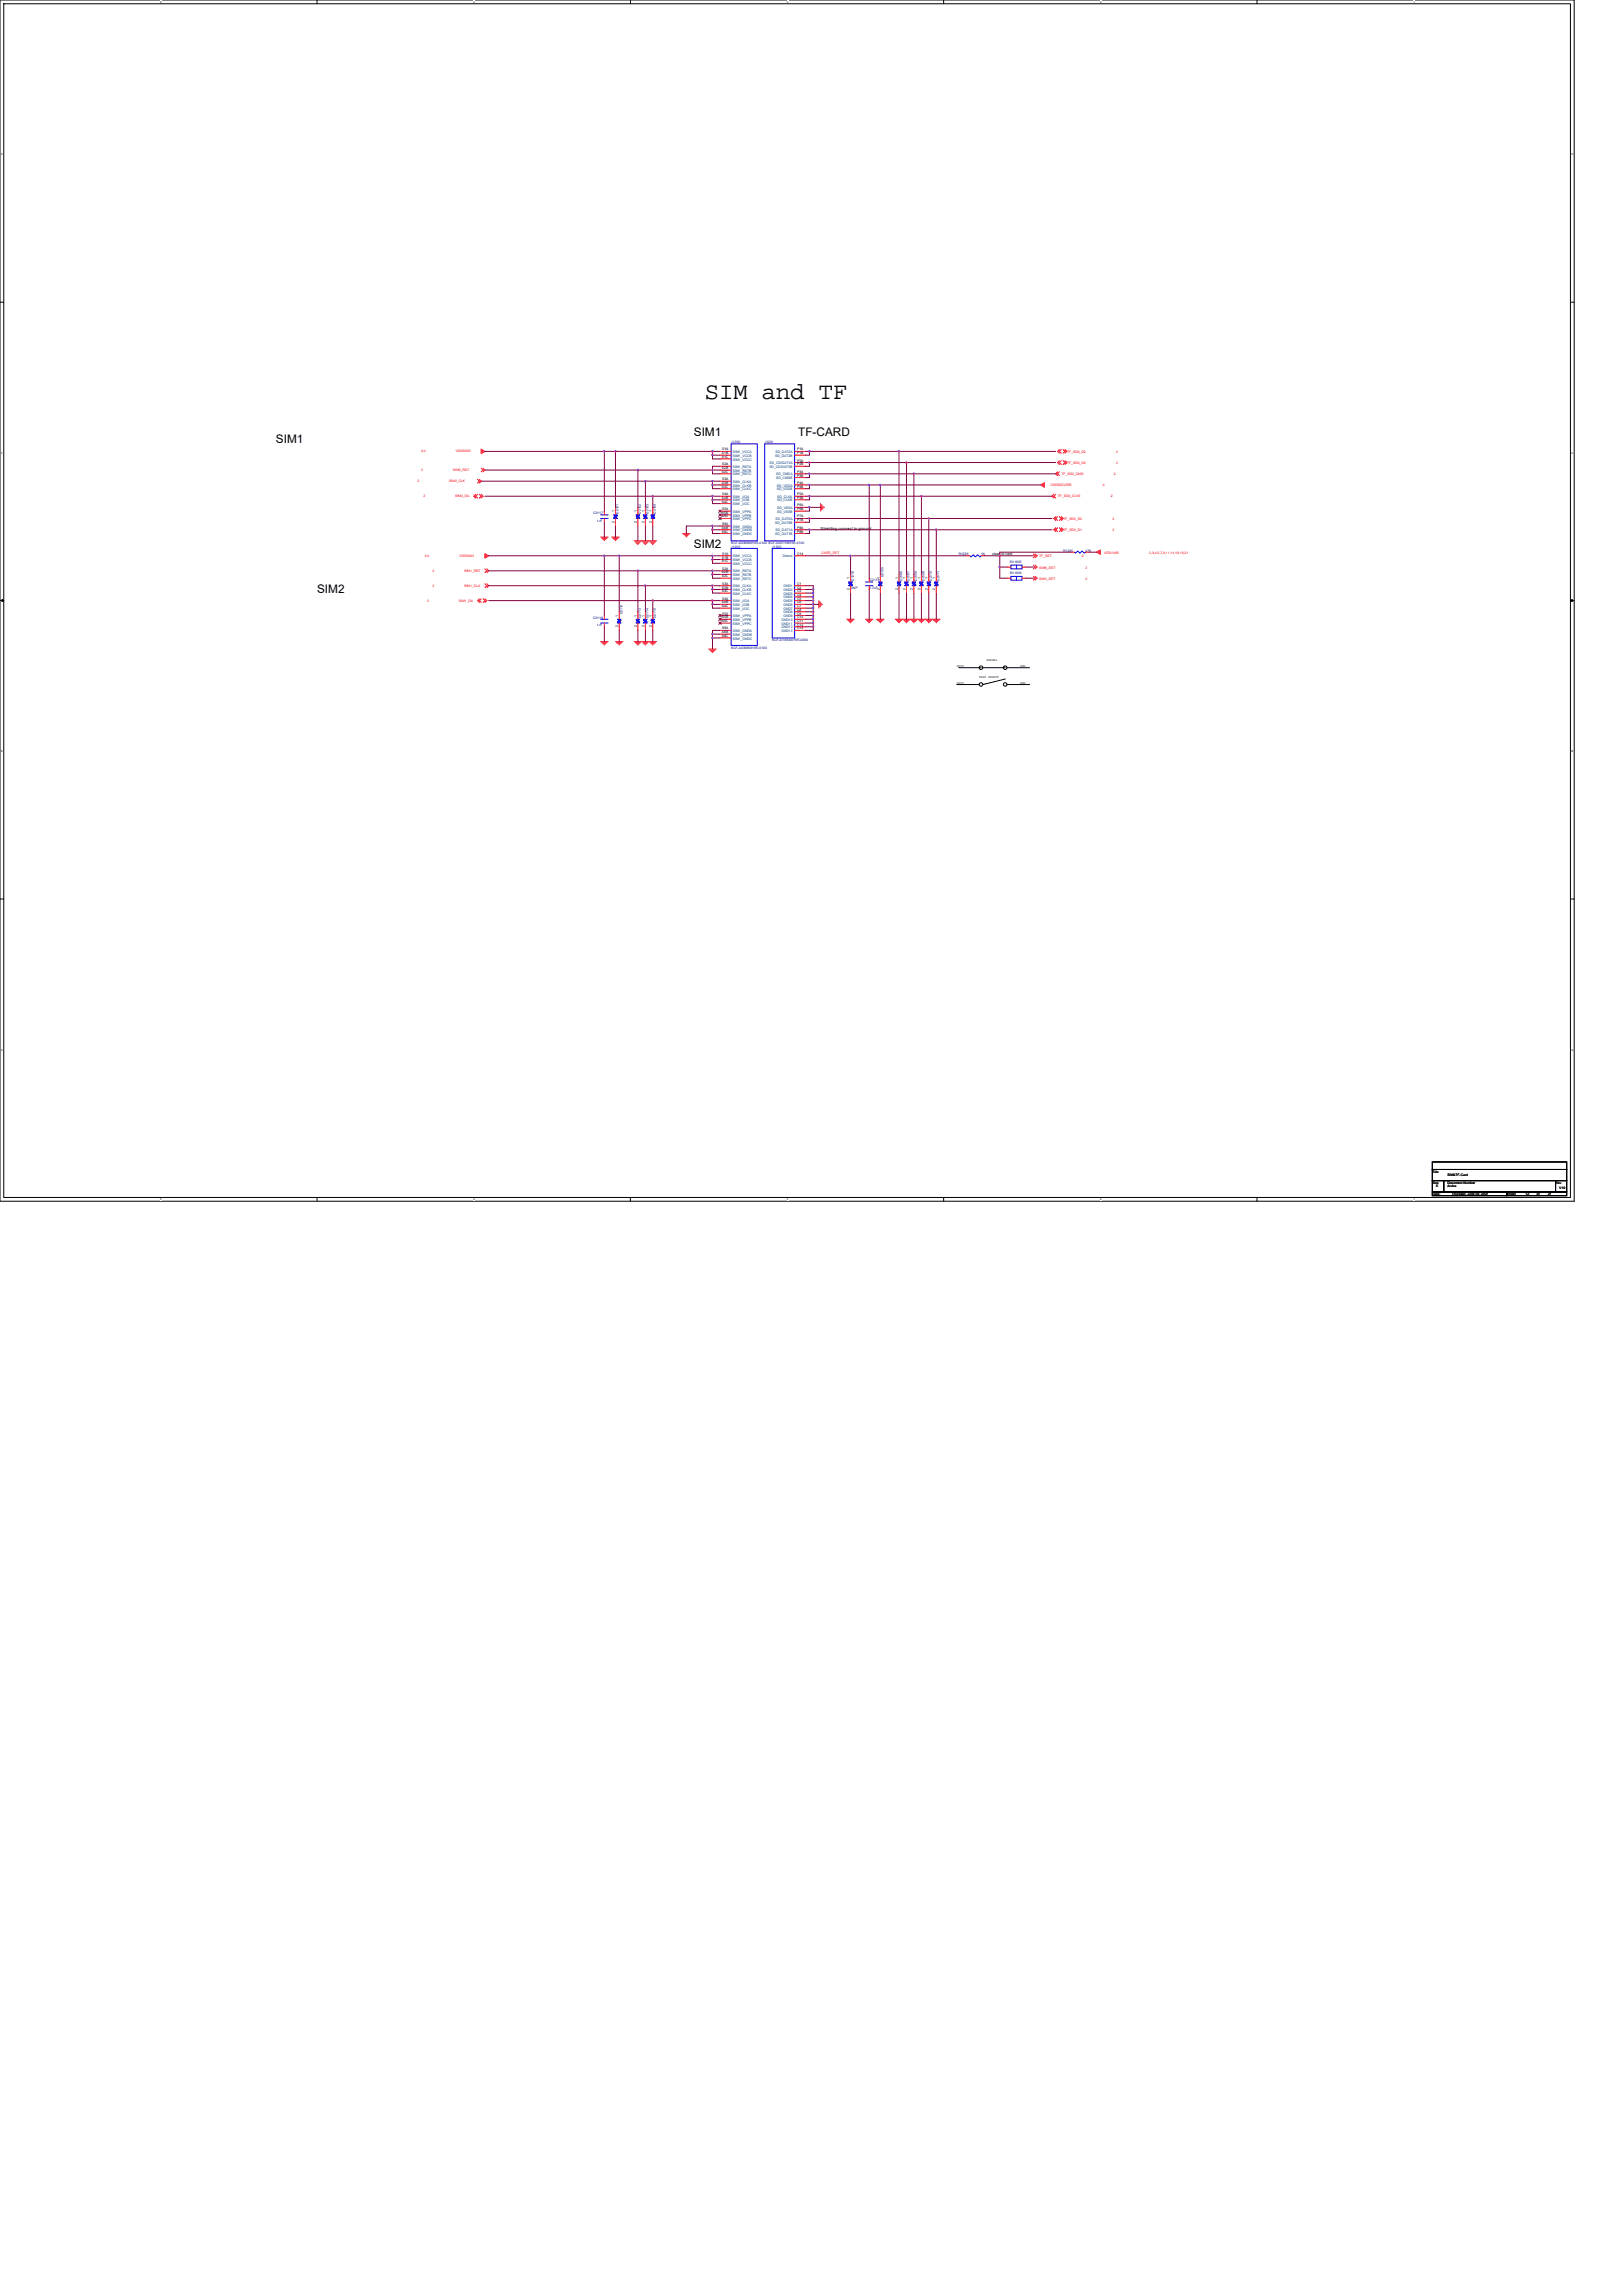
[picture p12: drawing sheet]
<svg xmlns="http://www.w3.org/2000/svg" width="210mm" height="297mm" viewBox="0 0 210 297" stroke-linecap="round" stroke-linejoin="round" font-family="sans-serif">
<defs><g id="words">
<text font-size="3.1" x="91.2" y="51.7">SIM and TF</text>
<g font-size="1.5">
<text x="35.7" y="57.4">SIM1</text>
<text x="89.8" y="56.4">SIM1</text>
<text x="103.3" y="56.4">TF-CARD</text>
<text x="89.8" y="70.9">SIM2</text>
<text x="41" y="76.7">SIM2</text>
</g>
<g font-size=".5">
<text x="106.2" y="68.5">Shielding connect to ground</text>
<text x="128.4" y="71.9">close to card</text>
</g>
<g font-size=".4" fill="#f00">
<text x="54.5" y="58.5">3,4</text>
<text x="59" y="58.5">VDDSIM0</text>
<text x="138.1" y="58.6">TF_SD0_D2</text>
<text x="144.4" y="58.6">2</text>
<text x="54" y="62.4">2</text>
<text x="54.5" y="61">2</text>
<text x="54.8" y="64.3">2</text>
<text x="58.1" y="62.4">SIM0_CLK</text>
<text x="58.6" y="61">SIM0_RST</text>
<text x="58.9" y="64.3">SIM0_DA</text>
<text x="135.9" y="62.9">VDDSDCORE</text>
<text x="136.9" y="64.3">TF_SD0_CLK0</text>
<text x="137.4" y="61.4">TF_SD0_CMD</text>
<text x="138.1" y="60">TF_SD0_D3</text>
<text x="142.7" y="62.9">4</text>
<text x="143.7" y="64.3">2</text>
<text x="144.1" y="61.4">2</text>
<text x="144.4" y="60">2</text>
<text x="106.3" y="71.7">CARD_DET</text>
<text x="137.6" y="67.2">TF_SD0_D0</text>
<text x="137.6" y="68.7">TF_SD0_D1</text>
<text x="142.9" y="71.7">VDD1V85</text>
<text x="143.9" y="67.2">2</text>
<text x="143.9" y="68.7">2</text>
<text x="148.7" y="71.7">2,3,4,5,7,8,11,14,16,18,21</text>
<text x="55" y="72">3,4</text>
<text x="55.3" y="77.9">2</text>
<text x="55.9" y="74">2</text>
<text x="55.9" y="75.9">2</text>
<text x="59.4" y="77.9">SIM1_DA</text>
<text x="59.5" y="72">VDDSIM1</text>
<text x="60" y="74">SIM1_RST</text>
<text x="60" y="75.9">SIM1_CLK</text>
<text x="134.5" y="72.1">TF_DET</text>
<text x="134.5" y="73.6">SIM0_DET</text>
<text x="134.5" y="75">SIM1_DET</text>
<text x="140" y="72.1">2</text>
<text x="140.4" y="73.6">2</text>
<text x="140.4" y="75">2</text>
</g>
<g font-size=".4">
<text x="93.4" y="59.2">S1C</text>
<text x="93.4" y="58.8">S1B</text>
<text x="93.4" y="58.3">S1A</text>
<text x="103.1" y="58.8">P1B</text>
<text x="103.1" y="58.3">P1A</text>
<text x="103.1" y="59.7">P2A</text>
<text x="93.4" y="61.2">S2C</text>
<text x="93.4" y="63.1">S3C</text>
<text x="93.4" y="65">S4C</text>
<text x="93.4" y="60.7">S2B</text>
<text x="93.4" y="62.6">S3B</text>
<text x="93.4" y="64.5">S4B</text>
<text x="93.4" y="66">S5A</text>
<text x="93.4" y="64.1">S4A</text>
<text x="93.4" y="62.1">S3A</text>
<text x="93.4" y="60.2">S2A</text>
<text x="103.1" y="61.2">P3A</text>
<text x="103.1" y="63.1">P4B</text>
<text x="103.1" y="62.6">P4A</text>
<text x="103.1" y="64.5">P5B</text>
<text x="103.1" y="66">P6B</text>
<text x="103.1" y="64.1">P5A</text>
<text x="103.1" y="65.5">P6A</text>
<text x="103.1" y="60.2">P2B</text>
<text x="103.1" y="61.7">P3B</text>
<text x="79.5" y="67.6" transform="rotate(-90 79.5 67.6)">2</text>
<text x="79.5" y="66.3" transform="rotate(-90 79.5 66.3)">1</text>
<text x="82.4" y="67.6" transform="rotate(-90 82.4 67.6)">2</text>
<text x="82.4" y="66.3" transform="rotate(-90 82.4 66.3)">1</text>
<text x="83.4" y="67.6" transform="rotate(-90 83.4 67.6)">2</text>
<text x="83.4" y="66.3" transform="rotate(-90 83.4 66.3)">1</text>
<text x="84.3" y="67.6" transform="rotate(-90 84.3 67.6)">2</text>
<text x="84.3" y="66.3" transform="rotate(-90 84.3 66.3)">1</text>
<text x="93.4" y="67">S5C</text>
<text x="93.4" y="68.9">S6C</text>
<text x="93.4" y="66.5">S5B</text>
<text x="93.4" y="68.4">S6B</text>
<text x="93.4" y="67.9">S6A</text>
<text x="93.4" y="71.8">S1A</text>
<text x="103.1" y="71.8">C14</text>
<text x="103.1" y="67.4">P7B</text>
<text x="103.1" y="68.9">P8B</text>
<text x="103.1" y="67">P7A</text>
<text x="103.1" y="68.4">P8A</text>
<text x="93.4" y="72.7">S1C</text>
<text x="93.4" y="74.7">S2C</text>
<text x="93.4" y="76.6">S3C</text>
<text x="93.4" y="72.3">S1B</text>
<text x="93.4" y="74.2">S2B</text>
<text x="93.4" y="76.1">S3B</text>
<text x="93.4" y="77.6">S4A</text>
<text x="93.4" y="75.6">S3A</text>
<text x="93.4" y="73.7">S2A</text>
<text x="103.1" y="76.1">C2</text>
<text x="103.1" y="75.6">C1</text>
<text x="103.1" y="77.1">C4</text>
<text x="103.1" y="76.6">C3</text>
<text x="103.1" y="77.6">C5</text>
<text x="109.9" y="76.3" transform="rotate(-90 109.9 76.3)">2</text>
<text x="109.9" y="75" transform="rotate(-90 109.9 75)">1</text>
<text x="113.8" y="76.3" transform="rotate(-90 113.8 76.3)">2</text>
<text x="113.8" y="75" transform="rotate(-90 113.8 75)">1</text>
<text x="116.2" y="76.3" transform="rotate(-90 116.2 76.3)">2</text>
<text x="116.2" y="75" transform="rotate(-90 116.2 75)">1</text>
<text x="117.2" y="76.3" transform="rotate(-90 117.2 76.3)">2</text>
<text x="117.2" y="75" transform="rotate(-90 117.2 75)">1</text>
<text x="118.1" y="76.3" transform="rotate(-90 118.1 76.3)">2</text>
<text x="118.1" y="75" transform="rotate(-90 118.1 75)">1</text>
<text x="119.1" y="76.3" transform="rotate(-90 119.1 76.3)">2</text>
<text x="119.1" y="75" transform="rotate(-90 119.1 75)">1</text>
<text x="120" y="76.3" transform="rotate(-90 120 76.3)">2</text>
<text x="120" y="75" transform="rotate(-90 120 75)">1</text>
<text x="121" y="76.3" transform="rotate(-90 121 76.3)">2</text>
<text x="121" y="75" transform="rotate(-90 121 75)">1</text>
<text x="80" y="81.2" transform="rotate(-90 80 81.2)">2</text>
<text x="80" y="79.8" transform="rotate(-90 80 79.8)">1</text>
<text x="82.4" y="81.2" transform="rotate(-90 82.4 81.2)">2</text>
<text x="82.4" y="79.8" transform="rotate(-90 82.4 79.8)">1</text>
<text x="83.4" y="81.2" transform="rotate(-90 83.4 81.2)">2</text>
<text x="83.4" y="79.8" transform="rotate(-90 83.4 79.8)">1</text>
<text x="84.3" y="81.2" transform="rotate(-90 84.3 81.2)">2</text>
<text x="84.3" y="79.8" transform="rotate(-90 84.3 79.8)">1</text>
<text x="93.4" y="78.5">S4C</text>
<text x="93.4" y="80.5">S5C</text>
<text x="93.4" y="82.4">S6C</text>
<text x="93.4" y="78.1">S4B</text>
<text x="93.4" y="80">S5B</text>
<text x="93.4" y="81.9">S6B</text>
<text x="93.4" y="79.5">S5A</text>
<text x="93.4" y="81.4">S6A</text>
<text x="103.1" y="78.5">C7</text>
<text x="103.1" y="78.1">C6</text>
<text x="103.1" y="79.5">C9</text>
<text x="103.1" y="79">C8</text>
<text x="103.1" y="80">C10</text>
<text x="103.1" y="80.5">C11</text>
<text x="103.1" y="81">C12</text>
<text x="103.1" y="81.4">C13</text>
<text x="123.8" y="86.3">DECT</text>
<text x="123.8" y="88.4">DECT</text>
<text x="126.7" y="87.7">TRAY INSETY</text>
<text x="127.7" y="85.5">NORMAL</text>
<text x="132" y="86.3">GND</text>
<text x="132" y="88.4">GND</text>
<text x="185.3" y="151.7">Title</text>
<text x="185.3" y="153.1">Size</text>
<text x="185.3" y="154.6">Date:</text>
<text x="185.8" y="153.6">E</text>
<text x="187.3" y="153.1">Document Number</text>
<text x="187.3" y="153.6">Aruba</text>
<text x="187.3" y="152.2">SIM&amp;TF-Card</text>
<text x="187.8" y="154.6">Thursday, June 03, 2021</text>
<text x="195" y="154.6">Sheet</text>
<text x="197.4" y="154.6">12</text>
<text x="198.8" y="154.6">of</text>
<text x="200.3" y="154.6">21</text>
<text x="201.2" y="153.1">Rev</text>
<text x="201.7" y="153.9">V10</text>
</g>
<g font-size=".4" fill="#000080">
<text x="94.6" y="57.4">J1200</text>
<text x="98.9" y="57.4">J1201</text>
<text x="76.7" y="66.5">C2117</text>
<text x="77.2" y="67.5">1uF</text>
<text x="80" y="66.5" transform="rotate(-90 80 66.5)">D2101</text>
<text x="82.9" y="66.5" transform="rotate(-90 82.9 66.5)">D2102</text>
<text x="83.9" y="66.5" transform="rotate(-90 83.9 66.5)">D2103</text>
<text x="84.9" y="66.5" transform="rotate(-90 84.9 66.5)">D2104</text>
<text x="94.6" y="70.4">KCF-A03990615R-0100 KCF-A03110815R-0100</text>
<text x="94.6" y="70.9">J1202</text>
<text x="99.9" y="70.9">J1203</text>
<text x="124" y="71.8">R1226</text>
<text x="126.9" y="71.8">1K</text>
<text x="137.5" y="71.4">R1225</text>
<text x="140.4" y="71.4">47K</text>
<text x="110" y="76.2">DNP</text>
<text x="110.4" y="75.1" transform="rotate(-90 110.4 75.1)">D1216</text>
<text x="112.5" y="76.2">4.7uF</text>
<text x="112.5" y="75.2">C2118</text>
<text x="114.3" y="74.7" transform="rotate(-90 114.3 74.7)">D2105</text>
<text x="116.7" y="75.1" transform="rotate(-90 116.7 75.1)">D2106</text>
<text x="117.7" y="75.1" transform="rotate(-90 117.7 75.1)">D2107</text>
<text x="118.6" y="75.1" transform="rotate(-90 118.6 75.1)">D2108</text>
<text x="119.6" y="75.1" transform="rotate(-90 119.6 75.1)">D2109</text>
<text x="120.6" y="75.1" transform="rotate(-90 120.6 75.1)">D2110</text>
<text x="121.5" y="75.1" transform="rotate(-90 121.5 75.1)">D2111</text>
<text x="130.6" y="74.3">SH1806</text>
<text x="130.6" y="72.8">SH1805</text>
<text x="76.7" y="80">C2119</text>
<text x="77.2" y="81">1uF</text>
<text x="80.5" y="79.5" transform="rotate(-90 80.5 79.5)">D2112</text>
<text x="82.9" y="80" transform="rotate(-90 82.9 80)">D2113</text>
<text x="83.9" y="80" transform="rotate(-90 83.9 80)">D2114</text>
<text x="84.9" y="80" transform="rotate(-90 84.9 80)">D2115</text>
<text x="94.6" y="83.9">KCF-A03990615R-0100</text>
<text x="99.9" y="82.9">KCF-A13000015R-0200</text>
</g>
<g font-size=".4" fill="#004080">
<text x="94.8" y="58.6">SIM1_VCCA</text>
<text x="94.8" y="59.1">SIM1_VCCB</text>
<text x="94.8" y="59.6">SIM1_VCCC</text>
<text x="100.3" y="59.1">SD_DAT2B</text>
<text x="100.3" y="58.6">SD_DAT2A</text>
<text x="94.8" y="64.4">SIM1_I/OA</text>
<text x="94.8" y="62.5">SIM1_CLKA</text>
<text x="94.8" y="60.5">SIM1_RSTA</text>
<text x="94.8" y="61">SIM1_RSTB</text>
<text x="94.8" y="61.5">SIM1_RSTC</text>
<text x="94.8" y="62.9">SIM1_CLKB</text>
<text x="94.8" y="63.4">SIM1_CLKC</text>
<text x="94.8" y="64.9">SIM1_I/OB</text>
<text x="94.8" y="65.4">SIM1_I/OC</text>
<text x="99.5" y="60.5">SD_CD/DAT3B</text>
<text x="99.6" y="60">SD_CD/DAT3A</text>
<text x="100.4" y="62">SD_CMDB</text>
<text x="100.4" y="61.5">SD_CMDA</text>
<text x="100.5" y="63.4">SD_VDDB</text>
<text x="100.5" y="62.9">SD_VDDA</text>
<text x="100.5" y="64.9">SD_CLKB</text>
<text x="100.6" y="64.4">SD_CLKA</text>
<text x="100.6" y="65.8">SD_VSSA</text>
<text x="94.8" y="66.3">SIM1_VPPA</text>
<text x="94.8" y="68.3">SIM1_GNDA</text>
<text x="94.8" y="66.8">SIM1_VPPB</text>
<text x="94.8" y="67.3">SIM1_VPPC</text>
<text x="94.8" y="68.7">SIM1_GNDB</text>
<text x="94.8" y="69.2">SIM1_GNDC</text>
<text x="100.3" y="67.8">SD_DAT0B</text>
<text x="100.3" y="69.2">SD_DAT1B</text>
<text x="100.3" y="67.3">SD_DAT0A</text>
<text x="100.3" y="68.7">SD_DAT1A</text>
<text x="100.5" y="66.3">SD_VSSB</text>
<text x="94.8" y="72.1">SIM1_VCCA</text>
<text x="94.8" y="77.9">SIM1_I/OA</text>
<text x="94.8" y="76">SIM1_CLKA</text>
<text x="94.8" y="74.1">SIM1_RSTA</text>
<text x="94.8" y="72.6">SIM1_VCCB</text>
<text x="94.8" y="73.1">SIM1_VCCC</text>
<text x="94.8" y="74.5">SIM1_RSTB</text>
<text x="94.8" y="75">SIM1_RSTC</text>
<text x="94.8" y="76.5">SIM1_CLKB</text>
<text x="94.8" y="76.9">SIM1_CLKC</text>
<text x="101.3" y="72.1">Detect</text>
<text x="101.4" y="76.5">GND2</text>
<text x="101.4" y="76">GND1</text>
<text x="101.4" y="77.4">GND4</text>
<text x="101.4" y="76.9">GND3</text>
<text x="101.4" y="77.9">GND5</text>
<text x="94.8" y="79.8">SIM1_VPPA</text>
<text x="94.8" y="81.8">SIM1_GNDA</text>
<text x="94.8" y="78.4">SIM1_I/OB</text>
<text x="94.8" y="78.9">SIM1_I/OC</text>
<text x="94.8" y="80.3">SIM1_VPPB</text>
<text x="94.8" y="80.8">SIM1_VPPC</text>
<text x="94.8" y="82.3">SIM1_GNDB</text>
<text x="94.8" y="82.7">SIM1_GNDC</text>
<text x="101.1" y="80.3">GND10</text>
<text x="101.1" y="80.8">GND11</text>
<text x="101.1" y="81.3">GND12</text>
<text x="101.1" y="81.8">GND13</text>
<text x="101.4" y="78.9">GND7</text>
<text x="101.4" y="78.4">GND6</text>
<text x="101.4" y="79.8">GND9</text>
<text x="101.4" y="79.4">GND8</text>
</g>
<g font-size=".3">
<text x="20.7" y=".4">5</text>
<text x="61.3" y=".4">4</text>
<text x="101.8" y=".4">3</text>
<text x="142.3" y=".4">2</text>
<text x="182.9" y=".4">1</text>
<text x=".1" y="20.1">D</text>
<text x="203.3" y="20.1">D</text>
<text x=".1" y="58.7">C</text>
<text x="203.3" y="58.7">C</text>
<text x=".1" y="97.3">B</text>
<text x="203.3" y="97.3">B</text>
<text x=".1" y="135.9">A</text>
<text x="203.3" y="135.9">A</text>
<text x="20.7" y="155.3">5</text>
<text x="61.3" y="155.3">4</text>
<text x="101.8" y="155.3">3</text>
<text x="142.3" y="155.3">2</text>
<text x="182.9" y="155.3">1</text>
</g>
</g></defs>
<path d="M0 0h203.7v155.4h-203.7zM.5 .5h202.7v154.4h-202.7z" fill="none" stroke="#000" stroke-width=".13"/>
<g fill="#fff">
<path d="M20.7 .1h.2v.3h-.2z"/>
<path d="M20.7 155h.2v.4h-.2z"/>
</g>
<path d="M41 0v.5M41 154.9v.5" fill="none" stroke="#000" stroke-width=".13"/>
<g fill="#fff">
<path d="M61.3 .1h.2v.3h-.2z"/>
<path d="M61.3 155h.2v.4h-.2z"/>
</g>
<path d="M81.6 0v.5M81.6 154.9v.5" fill="none" stroke="#000" stroke-width=".13"/>
<g fill="#fff">
<path d="M101.8 .1h.2v.3h-.2z"/>
<path d="M101.8 155h.2v.4h-.2z"/>
</g>
<path d="M122.1 0v.5M122.1 154.9v.5" fill="none" stroke="#000" stroke-width=".13"/>
<g fill="#fff">
<path d="M142.3 .1h.2v.3h-.2z"/>
<path d="M142.3 155h.2v.4h-.2z"/>
</g>
<path d="M162.6 0v.5M162.6 154.9v.5" fill="none" stroke="#000" stroke-width=".13"/>
<g fill="#fff">
<path d="M182.9 .1h.2v.3h-.2z"/>
<path d="M182.9 155h.2v.4h-.2z"/>
<path d="M.1 19.8h.3v.4h-.3z"/>
<path d="M203.3 19.8h.3v.4h-.3z"/>
<path d="M.1 58.4h.3v.4h-.3z"/>
<path d="M203.3 58.4h.3v.4h-.3z"/>
</g>
<path d="M0 39.1h.5M203.2 39.1h.5" fill="none" stroke="#000" stroke-width=".13"/>
<g fill="#fff">
<path d="M.1 97h.3v.4h-.3z"/>
<path d="M203.3 97h.2v.4h-.2z"/>
</g>
<path d="M0 77.7h.5M203.2 77.7h.5" fill="none" stroke="#000" stroke-width=".13"/>
<path d="M.3 77.6l.2 .1-.2 .1zM203.2 77.7l.2-.1v.2z" fill="#000" stroke="#000" stroke-width=".13"/>
<g fill="#fff">
<path d="M.1 135.6h.3v.4h-.3z"/>
<path d="M203.3 135.6h.2v.4h-.2z"/>
</g>
<g fill="none" stroke="#000" stroke-width=".13">
<path d="M123.8 88.6h2.9M124 86.4h2.9M126.7 88.4h.4v.1v.2l-.2 .1-.2-.1zM127.2 86.4h2.9M129.9 88.4h.3l.1 .1-.1 .2-.2 .1-.1-.1zM130.1 87.8l-2.9 .8M130.3 86.4h2.9M130.3 88.6h2.9M0 116.3h.5M203.2 116.3h.5M185.3 150.3h17.4v1h-17.4zM185.3 151.3h17.4v1.4h-17.4z"/>
<path d="M185.3 152.7h1.5v1.5h-1.5zM185.3 154.2h9.7v.5h-9.7zM186.8 152.7h14.5v1.5h-14.5zM195 154.2h7.7v.5h-7.7zM201.3 152.7h1.4v1.5h-1.4z"/>
<circle cx="126.9" cy="86.4" r=".23"/>
<circle cx="130" cy="86.4" r=".23"/>
</g>
<g fill="none" stroke="#f00" stroke-width=".13">
<path d="M93.2 58.4h1.4M93.2 58.9h1.4M93.2 59.4h1.4M102.8 58.4h1.4M102.8 58.9h1.4M102.8 59.8h1.4M137.1 58.2l-.3 .2 .3 .2M137.1 59.6l-.3 .2 .3 .3M137.3 58.2l-.2 .2 .2 .2M137.3 59.6l-.2 .2 .2 .3M137.5 58.2l.3 .2-.3 .2M137.5 59.6l.3 .2-.3 .3"/>
<path d="M137.8 58.2l.2 .2-.2 .2M137.8 59.6l.2 .2-.2 .3M61.5 63.9l-.2 .3 .2 .2M61.8 63.9l-.3 .3 .3 .2M61.8 62l.2 .3-.2 .2M62 77.5l-.2 .2 .2 .2M62 62l.3 .3-.3 .2M62 63.9l.3 .3-.3 .2M62.3 60.6l.2 .2-.2 .2M62.3 63.9l.2 .3-.2 .2M62.3 77.5l-.3 .2 .3 .2M62.5 60.6l.2 .2-.2 .2"/>
<path d="M62.5 77.5l.2 .2-.2 .2M62.7 73.6l.3 .3-.3 .2M62.7 75.5l.3 .3-.3 .2M62.7 77.5l.3 .2-.3 .2M63 73.6l.2 .3-.2 .2M63 75.5l.2 .3-.2 .2M77.7 69.5h1M77.9 69.6h.6M78 69.8h.4M78.1 69.9h.1M78.2 67.1v.5M78.2 66.1v.5"/>
<path d="M78.2 79.6v.5M79.1 69.5h1M79.3 69.6h.7M79.4 69.8h.4M79.6 69.9h.1M79.6 65.6v1M79.6 67.1v1M80.1 79.1v1M82 70h2.9M82.2 70.1h.7M82.3 70.3h.4M82.5 70.4h.1"/>
<path d="M82.5 79.1v1M82.5 65.6v1M82.5 67.1v1M83.2 70.1h.6M83.3 70.3h.4M83.4 70.4h.1M83.5 79.1v1M83.5 65.6v1M83.5 67.1v1M84.1 70.1h.7M84.3 70.3h.3M84.4 70.4h.1"/>
<path d="M84.5 79.1v1M84.5 65.6v1M84.5 67.1v1M88.3 69h1M88.5 69.2h.6M88.6 69.3h.4M88.8 69.4h.1M93.2 66.1h1.4M93.2 64.2h1.4M93.2 68.1h1.4M93.2 62.3h1.4M93.2 60.3h1.4"/>
<path d="M93.2 60.8h1.4M93.2 61.3h1.4M93.2 62.7h1.4M93.2 63.2h1.4M93.2 64.7h1.4M93.2 65.2h1.4M93.2 66.6h1.4M93.2 67.1h1.4M93.2 68.5h1.4M93.2 69h1.4M93.2 71.9h1.4M93.2 79.6h1.4"/>
<path d="M93.2 77.7h1.4M93.2 75.8h1.4M93.2 73.9h1.4M93.2 72.4h1.4M93.2 72.9h1.4M93.2 74.3h1.4M93.2 74.8h1.4M93.2 76.3h1.4M93.2 76.7h1.4M93.2 78.2h1.4M93.2 78.7h1.4M102.8 78.7h1.4"/>
<path d="M102.8 78.2h1.4M102.8 76.3h1.4M102.8 75.8h1.4M102.8 77.2h1.4M102.8 76.7h1.4M102.8 77.7h1.4M102.8 79.6h1.4M102.8 79.1h1.4M102.8 71.9h1.4M102.8 64.2h1.4M102.8 61.3h1.4M102.8 62.7h1.4"/>
<path d="M102.8 60.3h1.4M102.8 65.6h1.4M102.8 61.8h1.4M102.8 63.2h1.4M102.8 64.7h1.4M102.8 67.1h1.4M102.8 67.6h1.4M102.8 68.5h1.4M102.8 69h1.4M102.8 66.1h1.4M105.9 77.7v1M106.1 77.9v.6"/>
<path d="M106.2 65.2v.9M106.2 78v.4M106.3 65.3v.7M106.4 78.1v.1M106.5 65.4v.4M106.6 65.6v.1M110 74.3v1M110 75.8v.9M112.5 74.8v.5M112.5 75.8v.5M113.9 74.3v1M113.9 75.8v.9"/>
<path d="M116.3 74.3v1M116.3 75.8v.9M117.3 74.3v1M117.3 75.8v.9M118.2 74.3v1M118.2 75.8v.9M119.2 74.3v1M119.2 75.8v.9M120.2 74.3v1M120.2 75.8v.9M121.1 74.3v1M121.1 75.8v.9"/>
<path d="M125 71.9h.5M126.9 71.9h.5M130.3 74.8h.5M130.3 73.4h.5M132.2 74.8h.5M132.2 73.4h.5M133.7 71.7l.2 .2-.2 .3M133.7 73.1l.2 .3-.2 .2M133.7 74.6l.2 .2-.2 .3M133.9 71.7l.3 .2-.3 .3M133.9 73.1l.3 .3-.3 .2M133.9 74.6l.3 .2-.3 .3"/>
<path d="M136.3 63.9l-.2 .3 .2 .2M136.6 63.9l-.3 .3 .3 .2M136.6 66.8l-.3 .3 .3 .2M136.6 68.3l-.3 .2 .3 .3M136.8 61l-.2 .3 .2 .2M136.8 66.8l-.2 .3 .2 .2M136.8 68.3l-.2 .2 .2 .3M137.1 61l-.3 .3 .3 .2M137.1 66.8l.2 .3-.2 .2M137.1 68.3l.2 .2-.2 .3M137.3 66.8l.2 .3-.2 .2M137.3 68.3l.2 .2-.2 .3"/>
<path d="M138.5 71.4h.5M140.4 71.4h.5M77.7 83h1M77.9 83.2h.6M78 83.3h.4M78.1 83.4h.1M78.2 80.6v.5M79.6 83h1M79.8 83.2h.7M79.9 83.3h.4M80.1 83.4h.1M80.1 80.6v1"/>
<path d="M82 83h2.9M82.2 83.2h.7M82.3 83.3h.4M82.5 83.4h.1M82.5 80.6v1M83.2 83.2h.6M83.3 83.3h.4M83.4 83.4h.1M83.5 80.6v1M84.1 83.2h.7M84.3 83.3h.3M84.4 83.4h.1"/>
<path d="M84.5 80.6v1M91.7 84h1M91.8 84.1h.7M92 84.3h.4M92.1 84.4h.1M93.2 81.6h1.4M93.2 80.1h1.4M93.2 80.6h1.4M93.2 82h1.4M93.2 82.5h1.4M102.8 80.1h1.4M102.8 80.6h1.4"/>
<path d="M102.8 81.1h1.4M102.8 81.6h1.4M109.6 80.1h.9M109.7 80.3h.7M109.8 80.4h.4M110 80.6h.1M112 80.1h.9M112.1 80.3h.7M112.2 80.4h.4M112.4 80.6h.1M113.4 80.1h1M113.6 80.3h.6"/>
<path d="M113.7 80.4h.4M113.9 80.6h.1M115.8 80.1h5.8M116 80.3h.6M116.1 80.4h.4M116.3 80.6h.1M116.9 80.3h.7M117.1 80.4h.4M117.2 80.6h.1M117.9 80.3h.7M118 80.4h.4M118.2 80.6h.1"/>
<path d="M118.9 80.3h.6M119 80.4h.4M119.2 80.6h.1M119.8 80.3h.7M120 80.4h.4M120.1 80.6h.1M120.8 80.3h.7M120.9 80.4h.4M121.1 80.6h.1"/>
</g>
<g fill="#f00" stroke="#f00" stroke-width=".13">
<path d="M62.3 58.1l.4 .3-.4 .3z"/>
<path d="M134.6 62.7l.5-.2v.5z"/>
<path d="M141.9 71.4l.5-.3v.6z"/>
<path d="M62.7 71.6l.5 .3-.5 .3z"/>
</g>
<g fill="none" stroke="#00f" stroke-width=".13">
<path d="M94.6 57.4h3.4v12.6h-3.4zM98.9 57.4h3.9v12.6h-3.9zM77.7 66.6h1M77.7 67.1h1M79.6 66.6h.1M79.6 67.1h.1M79.9 66.7l-.5 .3M82.3 66.7l.5 .3M82.5 66.6h.1M82.5 67.1h.1M83.2 66.7l.5 .3M83.5 66.6h.1"/>
<path d="M83.5 67.1h.1M84.2 66.7l.5 .3M84.5 66.6h.1M84.5 67.1h.1M94.6 71h3.4v12.5h-3.4zM94.6 68.5h.1M97 68.1h.1M97 69h.1M97 70h.1M98.9 61.3h.1M99.9 71h2.9v11.5h-2.9zM99.9 73.9h.1"/>
<path d="M101.3 60.8h.1M101.3 61.8h.1M101.3 62.7h.1M102.3 73.4h.1M102.3 74.3h.1M102.3 75.3h.1M109.8 75.4l.5 .2M110 75.3h.1M110 75.8h.1M112 75.8h.9M112 75.3h.9M113.9 75.3h.1"/>
<path d="M113.9 75.8h.1M114.1 75.4l-.4 .1v.1M116.1 75.4l.4 .1v.1M116.3 75.3h.1M116.3 75.8h.1M117 75.4l.5 .2M117.3 75.3h.1M117.3 75.8h.1M118 75.4l.5 .2M118.2 75.3h.1M118.2 75.8h.1M119 75.4l.4 .1v.1"/>
<path d="M119.2 75.3h.1M119.2 75.8h.1M119.9 75.4l.5 .2M120.2 75.3h.1M120.2 75.8h.1M120.9 75.4l.4 .1 .1 .1M121.1 75.3h.1M121.1 75.8h.1M125.5 71.9l.1 .2 .3-.3 .3 .3 .3-.3 .3 .3 .1-.2M130.8 74.8h.1M130.8 73.4h.1M130.8 74.6h1.4v.5h-1.4z"/>
<path d="M130.8 73.1h1.4v.5h-1.4zM131.5 74.6v.5M131.5 73.1v.5M132.2 74.8h.1M132.2 73.4h.1M139 71.4l.1 .2 .3-.3 .3 .3 .3-.3 .3 .3 .1-.2M77.7 80.1h1M77.7 80.6h1M80.1 80.1h.1M80.1 80.6h.1M80.3 80.3h-.3l-.1 .2M82.3 80.3h.4l.1 .2"/>
<path d="M82.5 80.1h.1M82.5 80.6h.1M83.2 80.3l.5 .2M83.5 80.1h.1M83.5 80.6h.1M84.2 80.3l.5 .2M84.5 80.1h.1M84.5 80.6h.1M94.6 82h.1M97 81.6h.1M97 82.5h.1M97 83.5h.1"/>
</g>
<g fill="#00f" stroke="#00f" stroke-width=".13">
<path d="M82.3 80.1h.5l-.3 .2z"/>
<path d="M82.5 80.3l.3 .3h-.5z"/>
<path d="M83.2 80.1h.5l-.2 .2z"/>
<path d="M83.2 80.6l.3-.3 .2 .3z"/>
<path d="M84.2 80.1h.5l-.2 .2z"/>
<path d="M84.5 80.3l.2 .3h-.5z"/>
<path d="M119 75.3h.4l-.2 .2z"/>
<path d="M119 75.8l.2-.3 .2 .3z"/>
<path d="M82.3 66.6h.5l-.3 .2z"/>
<path d="M82.3 67.1l.2-.3 .3 .3z"/>
<path d="M116.1 75.3h.4l-.2 .2z"/>
<path d="M116.3 75.5l.2 .3h-.4z"/>
<path d="M79.9 80.1h.4l-.2 .2z"/>
<path d="M80.1 80.3l.2 .3h-.4z"/>
<path d="M79.4 66.6h.5l-.3 .2z"/>
<path d="M79.6 66.8l.3 .3h-.5z"/>
<path d="M109.8 75.3h.5l-.3 .2z"/>
<path d="M109.8 75.8l.2-.3 .3 .3z"/>
<path d="M84.2 66.6h.5l-.2 .2z"/>
<path d="M84.2 67.1l.3-.3 .2 .3z"/>
<path d="M118 75.3h.5l-.3 .2z"/>
<path d="M118.2 75.5l.3 .3h-.5z"/>
<path d="M119.9 75.3h.5l-.2 .2z"/>
<path d="M120.2 75.5l.2 .3h-.5z"/>
<path d="M113.7 75.3h.4l-.2 .2z"/>
<path d="M113.9 75.5l.2 .3h-.4z"/>
<path d="M83.2 66.6h.5l-.2 .2z"/>
<path d="M83.2 67.1l.3-.3 .2 .3z"/>
<path d="M120.9 75.3h.5l-.3 .2z"/>
<path d="M121.1 75.5l.3 .3h-.5z"/>
<path d="M117 75.3h.5l-.2 .2z"/>
<path d="M117 75.8l.3-.3 .2 .3z"/>
</g>
<path d="M93 66l.3 .3M93 66.5l.3 .3M93 66.9l.3 .3M93 79.5l.3 .3M93 80l.3 .3M93.3 66l-.3 .3M93.3 66.5l-.3 .3M93.3 66.9l-.3 .3M93.3 79.5l-.3 .3M93.3 80l-.3 .3M93 80.5l.3 .3M93.3 80.5l-.3 .3" fill="none" stroke="#804000" stroke-width=".13"/>
<g fill="none" stroke="#800040" stroke-width=".13">
<path d="M62.7 58.4h15.5M78.2 58.4v7.7M78.2 58.4h1.4M79.6 58.4v7.2M79.6 58.4h12.6M92.2 58.4v.5M92.2 58.9v.5h1M92.2 58.4h1M92.2 58.9h1M104.2 58.4h.5M104.2 59.8h.5M104.7 59.8h12.6"/>
<path d="M104.7 58.4v.5h-.5M104.7 59.8v.5h-.5M104.7 58.4h11.6M116.3 58.4v15.9M116.3 58.4h20.3M117.3 59.8v14.5M117.3 59.8h19.3M62.3 62.3h21.2M62.7 60.8h19.8M62.7 64.2h21.8M63.2 71.9h15M63.2 77.7h21.3"/>
<path d="M63.2 75.8h20.3M63.2 73.9h19.3M78.2 67.6v1.9M78.2 71.9v7.7M78.2 71.9h1.9M79.6 68.1v1.4M80.1 71.9v7.2M80.1 71.9h12.1M82.5 73.9h9.7M82.5 60.8v4.8M82.5 68.1v1.9M82.5 73.9v5.2"/>
<path d="M82.5 60.8h9.7M83.5 62.3h8.7M83.5 62.3v3.3M83.5 75.8v3.3M83.5 75.8h8.7M83.5 68.1v1.9M84.5 77.7h7.7M84.5 64.2h7.7M84.5 77.7v1.4M84.5 68.1v1.9M84.5 64.2v1.4M92.2 60.8v.5h1"/>
<path d="M92.2 62.3v.4M92.2 62.7v.5h1M92.2 68.1h-3.4v.9M92.2 68.1v.4M92.2 68.5v.5h1M92.2 71.9v.5M92.2 72.4v.5h1M92.2 73.9v.4M92.2 74.3v.5h1M92.2 75.8v.5M92.2 76.3v.4h1M92.2 77.7v.5"/>
<path d="M92.2 78.2v.5h1M92.2 60.8h1M92.2 62.3h1M92.2 62.7h1M92.2 68.1h1M92.2 68.5h1M92.2 71.9h1M92.2 72.4h1M92.2 73.9h1M92.2 74.3h1M92.2 75.8h1M92.2 76.3h1"/>
<path d="M92.2 77.7h1M92.2 78.2h1M93.2 60.3h-1v.5M93.2 64.2h-1v.5M93.2 64.7h-1v.5h1M104.2 71.9h5.8M104.2 61.3h.5M104.2 62.7h.5M104.2 64.2h.5M104.2 65.6h.5M104.2 67.1h.5M104.2 68.5h.5"/>
<path d="M104.2 75.8h1v.5M104.2 76.3h1M104.2 76.7h1M104.2 77.2h1M104.2 77.7h1M104.2 78.2h1M104.2 78.7h1M104.2 79.1h1M104.2 79.6h1M104.7 65.6h1.5M104.7 62.7h7.8M104.7 61.3v.5h-.5"/>
<path d="M104.7 62.7v.5h-.5M104.7 64.2v.5h-.5M104.7 65.6v.5h-.5M104.7 67.1v.5h-.5M104.7 68.5v.5h-.5M104.7 67.1h15.5M104.7 68.5h16.4M104.7 61.3h13.5M104.7 64.2h14.5M105.2 78.2h.7M105.2 76.3v.4M105.2 76.7v.5"/>
<path d="M105.2 77.2v.5M105.2 77.7v.5M105.2 78.2v.5M105.2 78.7v.4M105.2 79.1v.5M105.2 79.6v.5M110 71.9h15M110 71.9v2.4M110 76.7v3.4M112.5 62.7h1.4M112.5 62.7v12.1M112.5 76.3v3.8"/>
<path d="M113.9 62.7v11.6M113.9 76.7v3.4M113.9 62.7h20.7M116.3 76.7v3.4M117.3 76.7v3.4M118.2 61.3h18.4M118.2 61.3v13M118.2 76.7v3.4M119.2 64.2h16.9M119.2 64.2v10.1M119.2 76.7v3.4M120.2 67.1h15.9"/>
<path d="M120.2 67.1v7.2M120.2 76.7v3.4M121.1 68.5h15M121.1 68.5v5.8M121.1 76.7v3.4M127.4 71.9h1.9M129.3 73.4h1M129.3 71.9h4.4M129.3 71.9v1.5M129.3 73.4v1.4h1M132.7 73.4h1M132.7 74.8h1"/>
<path d="M138.5 71.4h-9.2v.5M140.9 71.4h1M78.2 81.1v1.9M80.1 81.6v1.4M82.5 81.6v1.4M83.5 81.6v1.4M84.5 81.6v1.4M92.2 82v.5M92.2 82.5v1.5M92.2 82h1M92.2 82.5h1M93.2 81.6h-1v.4"/>
<path d="M104.2 80.1h1M104.2 80.6h1M104.2 81.1h1M105.2 80.1v.5M105.2 80.6v.5M105.2 81.1v.5h-1"/>
</g>
<g fill="#f0f" stroke="#f0f" stroke-width=".13">
<path d="M78.1 58.3h.1v.1h-.1z" fill-rule="evenodd"/>
<path d="M79.6 58.3h.1v.1h-.1z" fill-rule="evenodd"/>
<path d="M92.1 58.8h.1v.1h-.1z" fill-rule="evenodd"/>
<path d="M92.1 58.3h.1v.1h-.1z" fill-rule="evenodd"/>
<path d="M104.6 58.3h.2v.1h-.2z" fill-rule="evenodd"/>
<path d="M116.2 58.3h.2v.1h-.2z" fill-rule="evenodd"/>
<path d="M117.2 59.8h.1v.1h-.1z" fill-rule="evenodd"/>
<path d="M82.4 60.7h.2v.2h-.2z" fill-rule="evenodd"/>
<path d="M118.2 61.2h.1v.1h-.1z" fill-rule="evenodd"/>
<path d="M83.4 62.2h.1v.1h-.1z" fill-rule="evenodd"/>
<path d="M92.1 62.7h.1v.1h-.1z" fill-rule="evenodd"/>
<path d="M104.6 62.7h.2v.1h-.2z" fill-rule="evenodd"/>
<path d="M112.4 62.7h.1v.1h-.1z" fill-rule="evenodd"/>
<path d="M113.8 62.7h.2v.1h-.2z" fill-rule="evenodd"/>
<path d="M84.4 64.1h.1v.1h-.1z" fill-rule="evenodd"/>
<path d="M119.1 64.1h.1v.1h-.1z" fill-rule="evenodd"/>
<path d="M104.6 65.6h.2v.1h-.2z" fill-rule="evenodd"/>
<path d="M120.1 67h.1v.1h-.1z" fill-rule="evenodd"/>
<path d="M92.1 68h.1v.1h-.1z" fill-rule="evenodd"/>
<path d="M92.1 68.5h.1v.1h-.1z" fill-rule="evenodd"/>
<path d="M121.1 68.5h.1v.1h-.1z" fill-rule="evenodd"/>
<path d="M78.1 71.8h.1v.2h-.1z" fill-rule="evenodd"/>
<path d="M80 71.8h.2v.2h-.2z" fill-rule="evenodd"/>
<path d="M92.1 72.3h.1v.1h-.1z" fill-rule="evenodd"/>
<path d="M110 71.8h.1v.2h-.1z" fill-rule="evenodd"/>
<path d="M129.3 71.8h.1v.2h-.1z" fill-rule="evenodd"/>
<path d="M129.3 73.3h.1v.1h-.1z" fill-rule="evenodd"/>
<path d="M82.4 73.8h.2v.1h-.2z" fill-rule="evenodd"/>
<path d="M92.1 74.3h.1v.1h-.1z" fill-rule="evenodd"/>
<path d="M83.4 75.7h.1v.1h-.1z" fill-rule="evenodd"/>
<path d="M92.1 76.2h.1v.1h-.1z" fill-rule="evenodd"/>
<path d="M105.1 76.2h.2v.1h-.2z" fill-rule="evenodd"/>
<path d="M105.1 76.7h.2v.1h-.2z" fill-rule="evenodd"/>
<path d="M105.1 77.1h.2v.2h-.2z" fill-rule="evenodd"/>
<path d="M84.4 77.6h.1v.2h-.1z" fill-rule="evenodd"/>
<path d="M92.1 78.1h.1v.1h-.1z" fill-rule="evenodd"/>
<path d="M92.1 77.6h.1v.2h-.1z" fill-rule="evenodd"/>
<path d="M105.1 78.1h.2v.1h-.2z" fill-rule="evenodd"/>
<path d="M105.1 77.6h.2v.2h-.2z" fill-rule="evenodd"/>
<path d="M105.1 78.6h.2v.1h-.2z" fill-rule="evenodd"/>
<path d="M105.1 79.1h.2v.1h-.2z" fill-rule="evenodd"/>
<path d="M105.1 79.6h.2v.1h-.2z" fill-rule="evenodd"/>
<path d="M105.1 80h.2v.2h-.2z" fill-rule="evenodd"/>
<path d="M105.1 80.5h.2v.1h-.2z" fill-rule="evenodd"/>
<path d="M105.1 81h.2v.1h-.2z" fill-rule="evenodd"/>
<path d="M92.1 82h.1v.1h-.1z" fill-rule="evenodd"/>
<path d="M92.1 60.7h.1v.2h-.1z" fill-rule="evenodd"/>
<path d="M92.1 62.2h.1v.1h-.1z" fill-rule="evenodd"/>
<path d="M92.1 82.4h.1v.2h-.1z" fill-rule="evenodd"/>
<path d="M92.1 71.8h.1v.2h-.1z" fill-rule="evenodd"/>
<path d="M92.1 73.8h.1v.1h-.1z" fill-rule="evenodd"/>
<path d="M92.1 75.7h.1v.1h-.1z" fill-rule="evenodd"/>
<path d="M104.6 59.8h.2v.1h-.2z" fill-rule="evenodd"/>
<path d="M104.6 61.2h.2v.1h-.2z" fill-rule="evenodd"/>
<path d="M104.6 64.1h.2v.1h-.2z" fill-rule="evenodd"/>
<path d="M104.6 67h.2v.1h-.2z" fill-rule="evenodd"/>
<path d="M104.6 68.5h.2v.1h-.2z" fill-rule="evenodd"/>
<path d="M92.1 64.6h.1v.1h-.1z" fill-rule="evenodd"/>
<path d="M92.1 64.1h.1v.1h-.1z" fill-rule="evenodd"/>
<path d="M78.1 58.3h.1v.1h-.1z" fill-rule="evenodd"/>
<path d="M79.6 58.3h.1v.1h-.1z" fill-rule="evenodd"/>
<path d="M92.1 58.8h.1v.1h-.1z" fill-rule="evenodd"/>
<path d="M92.1 58.3h.1v.1h-.1z" fill-rule="evenodd"/>
<path d="M104.6 58.3h.2v.1h-.2z" fill-rule="evenodd"/>
<path d="M116.2 58.3h.2v.1h-.2z" fill-rule="evenodd"/>
<path d="M117.2 59.8h.1v.1h-.1z" fill-rule="evenodd"/>
<path d="M82.4 60.7h.2v.2h-.2z" fill-rule="evenodd"/>
<path d="M118.2 61.2h.1v.1h-.1z" fill-rule="evenodd"/>
<path d="M83.4 62.2h.1v.1h-.1z" fill-rule="evenodd"/>
<path d="M92.1 62.7h.1v.1h-.1z" fill-rule="evenodd"/>
<path d="M104.6 62.7h.2v.1h-.2z" fill-rule="evenodd"/>
<path d="M112.4 62.7h.1v.1h-.1z" fill-rule="evenodd"/>
<path d="M113.8 62.7h.2v.1h-.2z" fill-rule="evenodd"/>
<path d="M84.4 64.1h.1v.1h-.1z" fill-rule="evenodd"/>
<path d="M119.1 64.1h.1v.1h-.1z" fill-rule="evenodd"/>
<path d="M104.6 65.6h.2v.1h-.2z" fill-rule="evenodd"/>
<path d="M120.1 67h.1v.1h-.1z" fill-rule="evenodd"/>
<path d="M92.1 68h.1v.1h-.1z" fill-rule="evenodd"/>
<path d="M92.1 68.5h.1v.1h-.1z" fill-rule="evenodd"/>
<path d="M121.1 68.5h.1v.1h-.1z" fill-rule="evenodd"/>
<path d="M78.1 71.8h.1v.2h-.1z" fill-rule="evenodd"/>
<path d="M80 71.8h.2v.2h-.2z" fill-rule="evenodd"/>
<path d="M92.1 72.3h.1v.1h-.1z" fill-rule="evenodd"/>
<path d="M110 71.8h.1v.2h-.1z" fill-rule="evenodd"/>
<path d="M129.3 71.8h.1v.2h-.1z" fill-rule="evenodd"/>
<path d="M129.3 73.3h.1v.1h-.1z" fill-rule="evenodd"/>
<path d="M82.4 73.8h.2v.1h-.2z" fill-rule="evenodd"/>
<path d="M92.1 74.3h.1v.1h-.1z" fill-rule="evenodd"/>
<path d="M83.4 75.7h.1v.1h-.1z" fill-rule="evenodd"/>
<path d="M92.1 76.2h.1v.1h-.1z" fill-rule="evenodd"/>
<path d="M105.1 76.2h.2v.1h-.2z" fill-rule="evenodd"/>
<path d="M105.1 76.7h.2v.1h-.2z" fill-rule="evenodd"/>
<path d="M105.1 77.1h.2v.2h-.2z" fill-rule="evenodd"/>
<path d="M84.4 77.6h.1v.2h-.1z" fill-rule="evenodd"/>
<path d="M92.1 78.1h.1v.1h-.1z" fill-rule="evenodd"/>
<path d="M92.1 77.6h.1v.2h-.1z" fill-rule="evenodd"/>
<path d="M105.1 78.1h.2v.1h-.2z" fill-rule="evenodd"/>
<path d="M105.1 77.6h.2v.2h-.2z" fill-rule="evenodd"/>
<path d="M105.1 78.6h.2v.1h-.2z" fill-rule="evenodd"/>
<path d="M105.1 79.1h.2v.1h-.2z" fill-rule="evenodd"/>
<path d="M105.1 79.6h.2v.1h-.2z" fill-rule="evenodd"/>
<path d="M105.1 80h.2v.2h-.2z" fill-rule="evenodd"/>
<path d="M105.1 80.5h.2v.1h-.2z" fill-rule="evenodd"/>
<path d="M105.1 81h.2v.1h-.2z" fill-rule="evenodd"/>
<path d="M92.1 82h.1v.1h-.1z" fill-rule="evenodd"/>
<path d="M92.1 60.7h.1v.2h-.1z" fill-rule="evenodd"/>
<path d="M92.1 62.2h.1v.1h-.1z" fill-rule="evenodd"/>
<path d="M92.1 82.4h.1v.2h-.1z" fill-rule="evenodd"/>
<path d="M92.1 71.8h.1v.2h-.1z" fill-rule="evenodd"/>
<path d="M92.1 73.8h.1v.1h-.1z" fill-rule="evenodd"/>
<path d="M92.1 75.7h.1v.1h-.1z" fill-rule="evenodd"/>
<path d="M104.6 59.8h.2v.1h-.2z" fill-rule="evenodd"/>
<path d="M104.6 61.2h.2v.1h-.2z" fill-rule="evenodd"/>
<path d="M104.6 64.1h.2v.1h-.2z" fill-rule="evenodd"/>
<path d="M104.6 67h.2v.1h-.2z" fill-rule="evenodd"/>
<path d="M104.6 68.5h.2v.1h-.2z" fill-rule="evenodd"/>
<path d="M92.1 64.6h.1v.1h-.1z" fill-rule="evenodd"/>
<path d="M92.1 64.1h.1v.1h-.1z" fill-rule="evenodd"/>
</g>
<use href="#words"/>
</svg>
